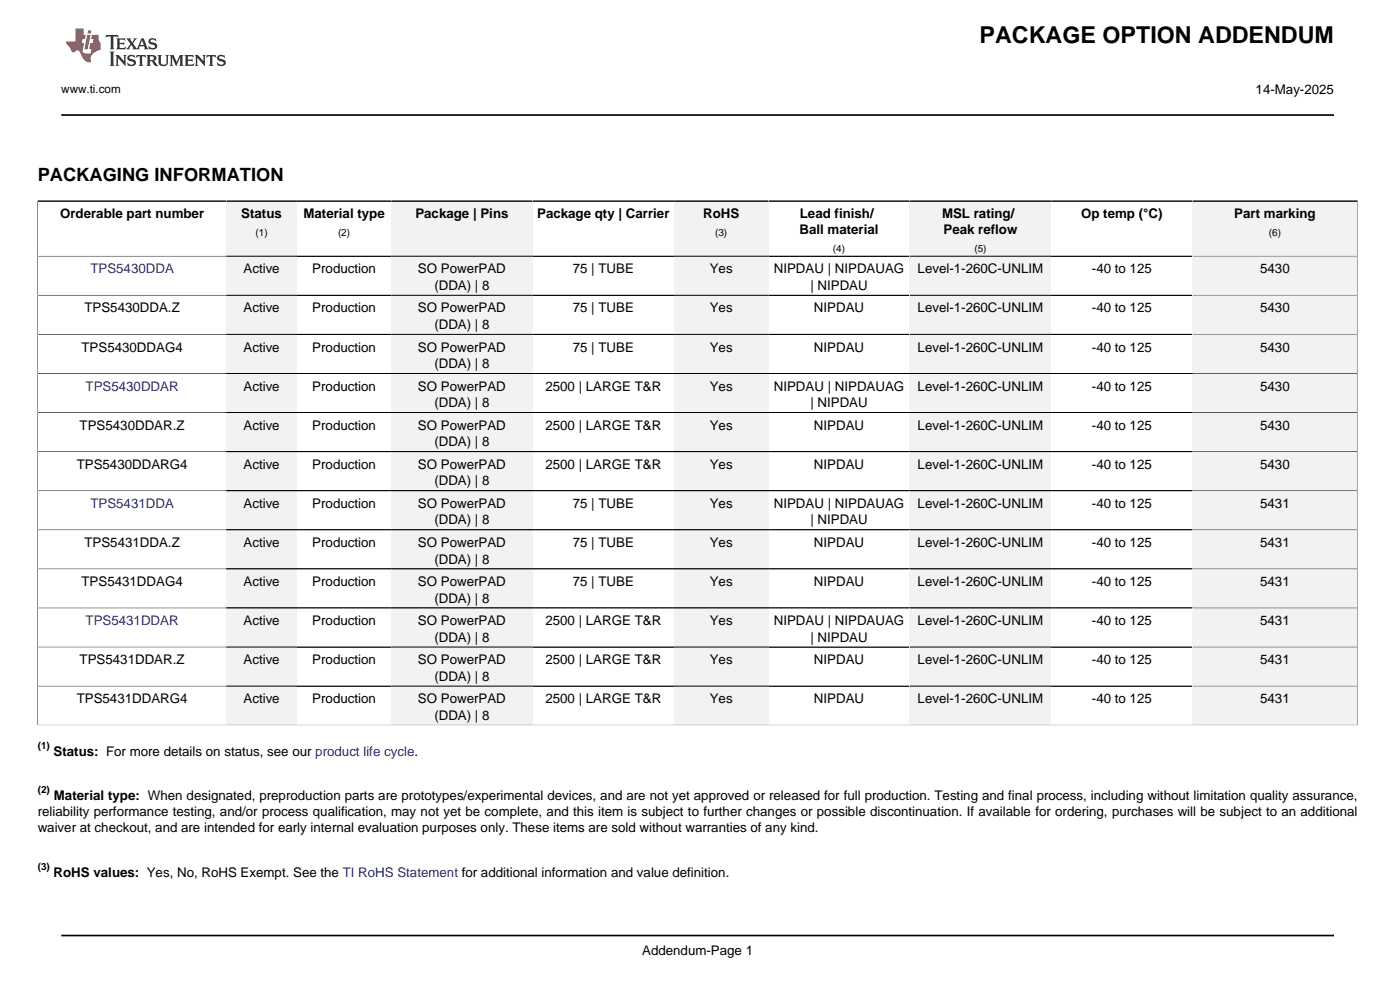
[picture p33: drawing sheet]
<svg xmlns="http://www.w3.org/2000/svg" width="297mm" height="210mm" viewBox="0 0 297 210" stroke-linecap="round" stroke-linejoin="round" font-family="sans-serif">
<defs><g id="words">
<text font-size="4.9" x="207.8" y="9.2">PACKAGE OPTION ADDENDUM</text>
<text font-size="3.9" x="8" y="38.3">PACKAGING INFORMATION</text>
<g font-size="2.8">
<text x="266.4" y="20">14-May-2025</text>
<text x="12.7" y="46.3">Orderable part number</text>
<text x="51.2" y="46.3">Status</text>
<text x="64.4" y="46.3">Material type</text>
<text x="88.1" y="46.3">Package | Pins</text>
<text x="114" y="46.3">Package qty | Carrier</text>
<text x="149.2" y="46.3">RoHS</text>
<text x="169.7" y="46.3">Lead finish/</text>
<text x="199.8" y="46.3">MSL rating/</text>
<text x="229.4" y="46.3">Op temp (°C)</text>
<text x="261.9" y="46.3">Part marking</text>
<text x="169.6" y="49.7">Ball material</text>
<text x="200.2" y="49.7">Peak reflow</text>
<text x="51.7" y="58">Active</text>
<text x="66.3" y="58">Production</text>
<text x="88.7" y="58">SO PowerPAD</text>
<text x="121.5" y="58">75 | TUBE</text>
<text x="150.6" y="58">Yes</text>
<text x="164.1" y="58">NIPDAU | NIPDAUAG</text>
<text x="194.7" y="58">Level-1-260C-UNLIM</text>
<text x="231.6" y="58">-40 to 125</text>
<text x="267.3" y="58">5430</text>
<text x="92.1" y="61.5">(DDA) | 8</text>
<text x="171.9" y="61.5">| NIPDAU</text>
<text x="17.9" y="66.3">TPS5430DDA.Z</text>
<text x="51.7" y="66.3">Active</text>
<text x="66.3" y="66.3">Production</text>
<text x="88.7" y="66.3">SO PowerPAD</text>
<text x="92.1" y="69.8">(DDA) | 8</text>
<text x="121.5" y="66.3">75 | TUBE</text>
<text x="150.6" y="66.3">Yes</text>
<text x="172.7" y="66.3">NIPDAU</text>
<text x="194.7" y="66.3">Level-1-260C-UNLIM</text>
<text x="231.6" y="66.3">-40 to 125</text>
<text x="267.3" y="66.3">5430</text>
<text x="17.3" y="74.6">TPS5430DDAG4</text>
<text x="51.7" y="74.6">Active</text>
<text x="66.3" y="74.6">Production</text>
<text x="88.7" y="74.6">SO PowerPAD</text>
<text x="121.5" y="74.6">75 | TUBE</text>
<text x="150.6" y="74.6">Yes</text>
<text x="172.7" y="74.6">NIPDAU</text>
<text x="194.7" y="74.6">Level-1-260C-UNLIM</text>
<text x="231.6" y="74.6">-40 to 125</text>
<text x="267.3" y="74.6">5430</text>
<text x="51.7" y="82.9">Active</text>
<text x="66.3" y="82.9">Production</text>
<text x="88.7" y="82.9">SO PowerPAD</text>
<text x="92.1" y="78.1">(DDA) | 8</text>
<text x="115.7" y="82.9">2500 | LARGE T&amp;R</text>
<text x="150.6" y="82.9">Yes</text>
<text x="164.1" y="82.9">NIPDAU | NIPDAUAG</text>
<text x="194.7" y="82.9">Level-1-260C-UNLIM</text>
<text x="231.6" y="82.9">-40 to 125</text>
<text x="267.3" y="82.9">5430</text>
<text x="92.1" y="86.4">(DDA) | 8</text>
<text x="171.9" y="86.4">| NIPDAU</text>
<text x="16.9" y="91.1">TPS5430DDAR.Z</text>
<text x="51.7" y="91.1">Active</text>
<text x="66.3" y="91.1">Production</text>
<text x="88.7" y="91.1">SO PowerPAD</text>
<text x="92.1" y="94.7">(DDA) | 8</text>
<text x="115.7" y="91.1">2500 | LARGE T&amp;R</text>
<text x="150.6" y="91.1">Yes</text>
<text x="172.7" y="91.1">NIPDAU</text>
<text x="194.7" y="91.1">Level-1-260C-UNLIM</text>
<text x="231.6" y="91.1">-40 to 125</text>
<text x="267.3" y="91.1">5430</text>
<text x="16.3" y="99.4">TPS5430DDARG4</text>
<text x="51.7" y="99.4">Active</text>
<text x="66.3" y="99.4">Production</text>
<text x="88.7" y="99.4">SO PowerPAD</text>
<text x="115.7" y="99.4">2500 | LARGE T&amp;R</text>
<text x="150.6" y="99.4">Yes</text>
<text x="172.7" y="99.4">NIPDAU</text>
<text x="194.7" y="99.4">Level-1-260C-UNLIM</text>
<text x="231.6" y="99.4">-40 to 125</text>
<text x="267.3" y="99.4">5430</text>
<text x="51.7" y="107.7">Active</text>
<text x="66.3" y="107.7">Production</text>
<text x="88.7" y="107.7">SO PowerPAD</text>
<text x="92.1" y="103">(DDA) | 8</text>
<text x="121.5" y="107.7">75 | TUBE</text>
<text x="150.6" y="107.7">Yes</text>
<text x="164.1" y="107.7">NIPDAU | NIPDAUAG</text>
<text x="194.7" y="107.7">Level-1-260C-UNLIM</text>
<text x="231.6" y="107.7">-40 to 125</text>
<text x="267.3" y="107.7">5431</text>
<text x="92.1" y="111.3">(DDA) | 8</text>
<text x="171.9" y="111.3">| NIPDAU</text>
<text x="17.9" y="116">TPS5431DDA.Z</text>
<text x="51.7" y="116">Active</text>
<text x="66.3" y="116">Production</text>
<text x="88.7" y="116">SO PowerPAD</text>
<text x="92.1" y="119.5">(DDA) | 8</text>
<text x="121.5" y="116">75 | TUBE</text>
<text x="150.6" y="116">Yes</text>
<text x="172.7" y="116">NIPDAU</text>
<text x="194.7" y="116">Level-1-260C-UNLIM</text>
<text x="231.6" y="116">-40 to 125</text>
<text x="267.3" y="116">5431</text>
<text x="17.3" y="124.3">TPS5431DDAG4</text>
<text x="51.7" y="124.3">Active</text>
<text x="66.3" y="124.3">Production</text>
<text x="88.7" y="124.3">SO PowerPAD</text>
<text x="121.5" y="124.3">75 | TUBE</text>
<text x="150.6" y="124.3">Yes</text>
<text x="172.7" y="124.3">NIPDAU</text>
<text x="194.7" y="124.3">Level-1-260C-UNLIM</text>
<text x="231.6" y="124.3">-40 to 125</text>
<text x="267.3" y="124.3">5431</text>
<text x="92.1" y="127.8">(DDA) | 8</text>
<text x="51.7" y="132.6">Active</text>
<text x="66.3" y="132.6">Production</text>
<text x="88.7" y="132.6">SO PowerPAD</text>
<text x="92.1" y="136.1">(DDA) | 8</text>
<text x="115.7" y="132.6">2500 | LARGE T&amp;R</text>
<text x="150.6" y="132.6">Yes</text>
<text x="164.1" y="132.6">NIPDAU | NIPDAUAG</text>
<text x="171.9" y="136.1">| NIPDAU</text>
<text x="194.7" y="132.6">Level-1-260C-UNLIM</text>
<text x="231.6" y="132.6">-40 to 125</text>
<text x="267.3" y="132.6">5431</text>
<text x="16.9" y="140.9">TPS5431DDAR.Z</text>
<text x="51.7" y="140.9">Active</text>
<text x="66.3" y="140.9">Production</text>
<text x="88.7" y="140.9">SO PowerPAD</text>
<text x="115.7" y="140.9">2500 | LARGE T&amp;R</text>
<text x="150.6" y="140.9">Yes</text>
<text x="172.7" y="140.9">NIPDAU</text>
<text x="194.7" y="140.9">Level-1-260C-UNLIM</text>
<text x="231.6" y="140.9">-40 to 125</text>
<text x="267.3" y="140.9">5431</text>
<text x="16.3" y="149.2">TPS5431DDARG4</text>
<text x="51.7" y="149.2">Active</text>
<text x="66.3" y="149.2">Production</text>
<text x="88.7" y="149.2">SO PowerPAD</text>
<text x="92.1" y="144.4">(DDA) | 8</text>
<text x="115.7" y="149.2">2500 | LARGE T&amp;R</text>
<text x="150.6" y="149.2">Yes</text>
<text x="172.7" y="149.2">NIPDAU</text>
<text x="194.7" y="149.2">Level-1-260C-UNLIM</text>
<text x="231.6" y="149.2">-40 to 125</text>
<text x="267.3" y="149.2">5431</text>
<text x="92.1" y="152.7">(DDA) | 8</text>
<text x="11.4" y="160.3">Status: For more details on status, see our product life cycle.</text>
<text x="8" y="173.2">reliability performance testing, and/or process qualification, may not yet be complete, and this item is subject to further changes or possible discontinuation. If available for ordering, purchases will be subject to an additional</text>
<text x="11.4" y="169.8">Material type: When designated, preproduction parts are prototypes/experimental devices, and are not yet approved or released for full production. Testing and final process, including without limitation quality assurance,</text>
<text x="8" y="176.6">waiver at checkout, and are intended for early internal evaluation purposes only. These items are sold without warranties of any kind.</text>
<text x="11.4" y="186">RoHS values: Yes, No, RoHS Exempt. See the TI RoHS Statement for additional information and value definition.</text>
<text x="136.2" y="202.5">Addendum-Page 1</text>
</g>
<g font-size="2.8" fill="#00f">
<text x="19.2" y="58">TPS5430DDA</text>
<text x="18.1" y="82.9">TPS5430DDAR</text>
<text x="19.2" y="107.7">TPS5431DDA</text>
<text x="18.1" y="132.6">TPS5431DDAR</text>
</g>
<text font-size="2.5" x="13" y="19.7">www.ti.com</text>
<g font-size="2.1">
<text x="54.2" y="50.1">(1)</text>
<text x="71.7" y="50.1">(2)</text>
<text x="151.7" y="50.1">(3)</text>
<text x="176.7" y="53.5">(4)</text>
<text x="206.7" y="53.5">(5)</text>
<text x="269.2" y="50.1">(6)</text>
<text x="8" y="158.9">(1)</text>
<text x="8" y="168.3">(2)</text>
<text x="8" y="184.5">(3)</text>
</g>
</g></defs>
<path d="M22.6 7.4l-.2 .6 .6-.3 .5 .1v.1v2.2l-.2 .4h1l-.2-.4v-2.2v-.1l.5-.1 .5 .3-.1-.6zM24.6 8.1l.3 .4v1.6l-.3 .4h1.9l.2-.6a1.07 1.07 0 0 1-1.3 .1v-.6h.7l.3 .2v-.7l-.3 .2h-.7v-.5l.2-.2a.99 .99 0 0 1 1 .3l-.1-.6zM26.7 8.1l1 1.2-1 1.2h.9l-.2-.3 .4-.7 .5 .8-.2 .2h1.6l-.2-.3 .1-.4h1l.1 .4-.1 .3h.9l-.3-.4-.7-2h-.5l-1 2.2-.8-1.1 .9-1.1h-.8l.1 .2-.4 .7-.3-.7 .1-.2zM30.1 8.5l.4 1h-.8zM31.7 8.3a.66 .66 0 0 0-.2 .7 .66 .66 0 0 0 .6 .4l.6 .2 .1 .4-.7 .2-.6-.5 .1 .8 .2-.1a1.15 1.15 0 0 0 1.5-.6 1.16 1.16 0 0 0-1.3-.9l-.1-.2 .2-.3a1 1 0 0 1 1 .4l-.1-.7-.2 .1-.5-.1zM23.2 10.9l.3 .4v2.3l-.3 .4h1.1l-.2-.4v-2.3l.2-.4zM24.5 11.7l.2 .4v1.5l-.2 .4h.7l-.2-.4v-1.3l1.6 1.7v-1.9l.2-.4h-.7l.2 .2v1.1l-1.1-1.3zM27.2 11.8a.66 .66 0 0 0-.2 .7 .66 .66 0 0 0 .6 .5l.7 .1v.5l-.7 .1-.6-.5 .1 .8 .2-.1a1.16 1.16 0 0 0 1.6-.6 1.16 1.16 0 0 0-1.3-.9l-.2-.2 .2-.2a1 1 0 0 1 1 .3l-.1-.6-.2 .1-.5-.2zM29 11.7l-.1 .6 .4-.3 .4 .1v1.5l-.3 .4h1l-.3-.4v-1.5l.5-.1 .4 .3-.2-.6zM31.1 11.7l.2 .4v1.5l-.2 .4h.9l-.2-.2v-.8l.5 .1a1.03 1.03 0 0 0 1.3 .9l-1-1.1a.62 .62 0 0 0 .6-.5 .62 .62 0 0 0-.6-.7zM31.8 12h.1a.47 .47 0 0 1 .6 0 .47 .47 0 0 1 .1 .6l-.8 .2zM33.4 11.7l.2 .2a2.3 2.3 0 0 0 .4 2 1.03 1.03 0 0 0 1.6-.7l.1-1.3 .2-.2h-.8l.2 .4v1.1a.6 .6 0 0 1-.6 .5 .6 .6 0 0 1-.6-.5l.1-1.3 .2-.2zM36 11.7l.2 .4v1.5l-.2 .4h.7l-.2-.4v-1.4l.8 1.8 .9-1.8v1.4l-.2 .4h1l-.3-.4v-1.5l.3-.4h-.9l-.6 1.5-.7-1.5zM39.1 11.7l.3 .4v1.5l-.3 .4h1.9l.2-.6a1.07 1.07 0 0 1-1.3 .2v-.7l1 .2v-.7l-.3 .2h-.7v-.6h.8l.4 .2-.1-.5zM41.3 11.7l.2 .4v1.5l-.2 .4h.8l-.3-.4v-1.3l1.7 1.7v-1.9l.2-.4h-.7l.1 .2 .1 1.1-1.2-1.3zM43.9 11.7l-.1 .6 .4-.3 .4 .1v1.5l-.3 .4h1l-.3-.4v-1.5l.5-.1 .4 .3-.2-.6zM46.3 11.8a.66 .66 0 0 0-.2 .7 .66 .66 0 0 0 .6 .5l.6 .1 .1 .5-.7 .1-.6-.5 .1 .8 .1-.1a1.17 1.17 0 0 0 1.6-.6 1.21 1.21 0 0 0-1.3-.9l-.1-.2 .1-.2a.99 .99 0 0 1 1.1 .3l-.1-.6-.2 .1-.5-.2z" fill-rule="evenodd" fill="#373435"/>
<path d="M16 6v2.8h-2v.4l.9 .9a.93 .93 0 0 0 .9 .9 .6 .6 0 0 1 .6-.3 .6 .6 0 0 1 .5 .3l.4 .8a1.58 1.58 0 0 0 2.1 1.3 1.62 1.62 0 0 1 1-2.2l.9-.3v-1.5a1.56 1.56 0 0 1-.4-1.7h-1.4l-.2 .9h.5l-.1 .8h-.5l-.2 1.1v.2l.4 .1-.2 .8h-.6a.74 .74 0 0 1-1.1-.6l.3-1.6h-.4l.1-.8h.5l.2-.9h-.5v-1.4zM18.5 7.4l-.6 3.1h.7l.6-3.1zM18.7 6.4l-.1 .7h.7l.1-.7z" fill-rule="evenodd" fill="#ed3237"/>
<path d="M13 24.4h270M7.9 42.7h40.1" fill="none" stroke="#000" stroke-width=".35"/>
<path d="M8 42.5v11.9h40" fill="none" stroke="#000" stroke-width=".21"/>
<path d="M48 42.8h15v11.5h-15z" fill="#f2f2f2"/>
<path d="M48 42.7h35" fill="none" stroke="#000" stroke-width=".35"/>
<path d="M48 54.4h35" fill="none" stroke="#000" stroke-width=".21"/>
<path d="M83 42.8h30v11.5h-30z" fill="#f2f2f2"/>
<path d="M83 42.7h60" fill="none" stroke="#000" stroke-width=".35"/>
<path d="M83 54.4h60" fill="none" stroke="#000" stroke-width=".21"/>
<path d="M143 42.8h20v11.5h-20z" fill="#f2f2f2"/>
<path d="M143 42.7h50" fill="none" stroke="#000" stroke-width=".35"/>
<path d="M143 54.4h50" fill="none" stroke="#000" stroke-width=".21"/>
<path d="M193 42.8h30v11.5h-30z" fill="#f2f2f2"/>
<path d="M193 42.7h60" fill="none" stroke="#000" stroke-width=".35"/>
<path d="M193 54.4h60" fill="none" stroke="#000" stroke-width=".21"/>
<path d="M253 42.8h35v11.5h-35z" fill="#f2f2f2"/>
<path d="M253 42.7h35" fill="none" stroke="#000" stroke-width=".35"/>
<path d="M48 54.4h-40v8.2h40M288 42.5v11.9h-35" fill="none" stroke="#000" stroke-width=".21"/>
<path d="M48 54.4h15v8.2h-15z" fill="#f2f2f2"/>
<path d="M48 54.4h35M48 62.6h35" fill="none" stroke="#000" stroke-width=".21"/>
<path d="M83 54.4h30v8.2h-30z" fill="#f2f2f2"/>
<path d="M83 54.4h60M83 62.6h60" fill="none" stroke="#000" stroke-width=".21"/>
<path d="M143 54.4h20v8.2h-20z" fill="#f2f2f2"/>
<path d="M143 54.4h50M143 62.6h50" fill="none" stroke="#000" stroke-width=".21"/>
<path d="M193 54.4h30v8.2h-30z" fill="#f2f2f2"/>
<path d="M193 54.4h60M193 62.6h60" fill="none" stroke="#000" stroke-width=".21"/>
<path d="M253 54.4h35v8.2h-35z" fill="#f2f2f2"/>
<path d="M253 54.4h35v8.2h-35M48 62.6h-40v8.3h40" fill="none" stroke="#000" stroke-width=".21"/>
<path d="M48 62.7h15v8.1h-15z" fill="#f2f2f2"/>
<path d="M48 70.9h35M48 62.6h35" fill="none" stroke="#000" stroke-width=".21"/>
<path d="M83 62.7h30v8.1h-30z" fill="#f2f2f2"/>
<path d="M83 70.9h60M83 62.6h60" fill="none" stroke="#000" stroke-width=".21"/>
<path d="M143 62.7h20v8.1h-20z" fill="#f2f2f2"/>
<path d="M143 70.9h50M143 62.6h50" fill="none" stroke="#000" stroke-width=".21"/>
<path d="M193 62.7h30v8.1h-30z" fill="#f2f2f2"/>
<path d="M193 62.6h60M193 70.9h60" fill="none" stroke="#000" stroke-width=".21"/>
<path d="M253 62.7h35v8.1h-35z" fill="#f2f2f2"/>
<path d="M48 70.9h-40v8.3h40M253 62.6h35v8.3h-35" fill="none" stroke="#000" stroke-width=".21"/>
<path d="M48 71h15v8.1h-15z" fill="#f2f2f2"/>
<path d="M48 79.2h35M48 70.9h35" fill="none" stroke="#000" stroke-width=".21"/>
<path d="M83 71h30v8.1h-30z" fill="#f2f2f2"/>
<path d="M83 79.2h60M83 70.9h60" fill="none" stroke="#000" stroke-width=".21"/>
<path d="M143 71h20v8.1h-20z" fill="#f2f2f2"/>
<path d="M143 79.2h50M143 70.9h50" fill="none" stroke="#000" stroke-width=".21"/>
<path d="M193 71h30v8.1h-30z" fill="#f2f2f2"/>
<path d="M193 70.9h60M193 79.2h60" fill="none" stroke="#000" stroke-width=".21"/>
<path d="M253 71h35v8.1h-35z" fill="#f2f2f2"/>
<path d="M48 79.2h-40v8.3h40M253 70.9h35v8.3h-35" fill="none" stroke="#000" stroke-width=".21"/>
<path d="M48 79.3h15v8.1h-15z" fill="#f2f2f2"/>
<path d="M48 79.2h35M48 87.5h35" fill="none" stroke="#000" stroke-width=".21"/>
<path d="M83 79.3h30v8.1h-30z" fill="#f2f2f2"/>
<path d="M83 79.2h60M83 87.5h60" fill="none" stroke="#000" stroke-width=".21"/>
<path d="M143 79.3h20v8.1h-20z" fill="#f2f2f2"/>
<path d="M143 79.2h50M143 87.5h50" fill="none" stroke="#000" stroke-width=".21"/>
<path d="M193 79.3h30v8.1h-30z" fill="#f2f2f2"/>
<path d="M193 79.2h60M193 87.5h60" fill="none" stroke="#000" stroke-width=".21"/>
<path d="M253 79.3h35v8.1h-35z" fill="#f2f2f2"/>
<path d="M253 79.2h35v8.3h-35M48 87.5h-40v8.3h40" fill="none" stroke="#000" stroke-width=".21"/>
<path d="M48 87.6h15v8.1h-15z" fill="#f2f2f2"/>
<path d="M48 95.8h35M48 87.5h35" fill="none" stroke="#000" stroke-width=".21"/>
<path d="M83 87.6h30v8.1h-30z" fill="#f2f2f2"/>
<path d="M83 95.8h60M83 87.5h60" fill="none" stroke="#000" stroke-width=".21"/>
<path d="M143 87.6h20v8.1h-20z" fill="#f2f2f2"/>
<path d="M143 95.8h50M143 87.5h50" fill="none" stroke="#000" stroke-width=".21"/>
<path d="M193 87.6h30v8.1h-30z" fill="#f2f2f2"/>
<path d="M193 87.5h60M193 95.8h60" fill="none" stroke="#000" stroke-width=".21"/>
<path d="M253 87.6h35v8.1h-35z" fill="#f2f2f2"/>
<path d="M48 95.8h-40v8.3h40M253 87.5h35v8.3h-35" fill="none" stroke="#000" stroke-width=".21"/>
<path d="M48 95.9h15v8.1h-15z" fill="#f2f2f2"/>
<path d="M48 95.8h35M48 104.1h35" fill="none" stroke="#000" stroke-width=".21"/>
<path d="M83 95.9h30v8.1h-30z" fill="#f2f2f2"/>
<path d="M83 95.8h60M83 104.1h60" fill="none" stroke="#000" stroke-width=".21"/>
<path d="M143 95.9h20v8.1h-20z" fill="#f2f2f2"/>
<path d="M143 95.8h50M143 104.1h50" fill="none" stroke="#000" stroke-width=".21"/>
<path d="M193 95.9h30v8.1h-30z" fill="#f2f2f2"/>
<path d="M193 95.8h60M193 104.1h60" fill="none" stroke="#000" stroke-width=".21"/>
<path d="M253 95.9h35v8.1h-35z" fill="#f2f2f2"/>
<path d="M253 95.8h35v8.3h-35M48 104.1h-40v8.3h40" fill="none" stroke="#000" stroke-width=".21"/>
<path d="M48 104.2h15v8.1h-15z" fill="#f2f2f2"/>
<path d="M48 112.4h35M48 104.1h35" fill="none" stroke="#000" stroke-width=".21"/>
<path d="M83 104.2h30v8.1h-30z" fill="#f2f2f2"/>
<path d="M83 112.4h60M83 104.1h60" fill="none" stroke="#000" stroke-width=".21"/>
<path d="M143 104.2h20v8.1h-20z" fill="#f2f2f2"/>
<path d="M143 112.4h50M143 104.1h50" fill="none" stroke="#000" stroke-width=".21"/>
<path d="M193 104.2h30v8.1h-30z" fill="#f2f2f2"/>
<path d="M193 104.1h60M193 112.4h60" fill="none" stroke="#000" stroke-width=".21"/>
<path d="M253 104.2h35v8.1h-35z" fill="#f2f2f2"/>
<path d="M48 112.4h-40v8.3h40M253 104.1h35v8.3h-35" fill="none" stroke="#000" stroke-width=".21"/>
<path d="M48 112.5h15v8.1h-15z" fill="#f2f2f2"/>
<path d="M48 112.4h35M48 120.7h35" fill="none" stroke="#000" stroke-width=".21"/>
<path d="M83 112.5h30v8.1h-30z" fill="#f2f2f2"/>
<path d="M83 112.4h60M83 120.7h60" fill="none" stroke="#000" stroke-width=".21"/>
<path d="M143 112.5h20v8.1h-20z" fill="#f2f2f2"/>
<path d="M143 112.4h50M143 120.7h50" fill="none" stroke="#000" stroke-width=".21"/>
<path d="M193 112.5h30v8.1h-30z" fill="#f2f2f2"/>
<path d="M193 112.4h60M193 120.7h60" fill="none" stroke="#000" stroke-width=".21"/>
<path d="M253 112.5h35v8.1h-35z" fill="#f2f2f2"/>
<path d="M253 112.4h35v8.3h-35M48 120.7h-40v8.3h40" fill="none" stroke="#000" stroke-width=".21"/>
<path d="M48 120.8h15v8.1h-15z" fill="#f2f2f2"/>
<path d="M48 129h35M48 120.7h35" fill="none" stroke="#000" stroke-width=".21"/>
<path d="M83 120.8h30v8.1h-30z" fill="#f2f2f2"/>
<path d="M83 129h60M83 120.7h60" fill="none" stroke="#000" stroke-width=".21"/>
<path d="M143 120.8h20v8.1h-20z" fill="#f2f2f2"/>
<path d="M143 129h50M143 120.7h50" fill="none" stroke="#000" stroke-width=".21"/>
<path d="M193 120.8h30v8.1h-30z" fill="#f2f2f2"/>
<path d="M193 120.7h60M193 129h60" fill="none" stroke="#000" stroke-width=".21"/>
<path d="M253 120.8h35v8.1h-35z" fill="#f2f2f2"/>
<path d="M48 129h-40v8.3h40M253 120.7h35v8.3h-35" fill="none" stroke="#000" stroke-width=".21"/>
<path d="M48 129.1h15v8.1h-15z" fill="#f2f2f2"/>
<path d="M48 137.3h35M48 129h35" fill="none" stroke="#000" stroke-width=".21"/>
<path d="M83 129.1h30v8.1h-30z" fill="#f2f2f2"/>
<path d="M83 137.3h60M83 129h60" fill="none" stroke="#000" stroke-width=".21"/>
<path d="M143 129.1h20v8.1h-20z" fill="#f2f2f2"/>
<path d="M143 137.3h50M143 129h50" fill="none" stroke="#000" stroke-width=".21"/>
<path d="M193 129.1h30v8.1h-30z" fill="#f2f2f2"/>
<path d="M193 129h60M193 137.3h60" fill="none" stroke="#000" stroke-width=".21"/>
<path d="M253 129.1h35v8.1h-35z" fill="#f2f2f2"/>
<path d="M48 137.3h-40v8.2h40M253 129h35v8.3h-35" fill="none" stroke="#000" stroke-width=".21"/>
<path d="M48 137.3h15v8.2h-15z" fill="#f2f2f2"/>
<path d="M48 137.3h35M48 145.5h35" fill="none" stroke="#000" stroke-width=".21"/>
<path d="M83 137.3h30v8.2h-30z" fill="#f2f2f2"/>
<path d="M83 137.3h60M83 145.5h60" fill="none" stroke="#000" stroke-width=".21"/>
<path d="M143 137.3h20v8.2h-20z" fill="#f2f2f2"/>
<path d="M143 137.3h50M143 145.5h50" fill="none" stroke="#000" stroke-width=".21"/>
<path d="M193 137.3h30v8.2h-30z" fill="#f2f2f2"/>
<path d="M193 137.3h60M193 145.5h60" fill="none" stroke="#000" stroke-width=".21"/>
<path d="M253 137.3h35v8.2h-35z" fill="#f2f2f2"/>
<path d="M253 137.3h35v8.2h-35M7.9 153.8h40.1M48 145.5h-40v8.3" fill="none" stroke="#000" stroke-width=".21"/>
<path d="M48 145.6h15v8.1h-15z" fill="#f2f2f2"/>
<path d="M48 153.8h35M48 145.5h35" fill="none" stroke="#000" stroke-width=".21"/>
<path d="M83 145.6h30v8.1h-30z" fill="#f2f2f2"/>
<path d="M83 153.8h60M83 145.5h60" fill="none" stroke="#000" stroke-width=".21"/>
<path d="M143 145.6h20v8.1h-20z" fill="#f2f2f2"/>
<path d="M143 153.8h50M143 145.5h50" fill="none" stroke="#000" stroke-width=".21"/>
<path d="M193 145.6h30v8.1h-30z" fill="#f2f2f2"/>
<path d="M193 145.5h60M193 153.8h60" fill="none" stroke="#000" stroke-width=".21"/>
<path d="M253 145.6h35v8.1h-35z" fill="#f2f2f2"/>
<path d="M253 153.8h35M253 145.5h35v8.3" fill="none" stroke="#000" stroke-width=".21"/>
<path d="M13 198.4h270" fill="none" stroke="#000" stroke-width=".35"/>
<use href="#words"/>
</svg>
